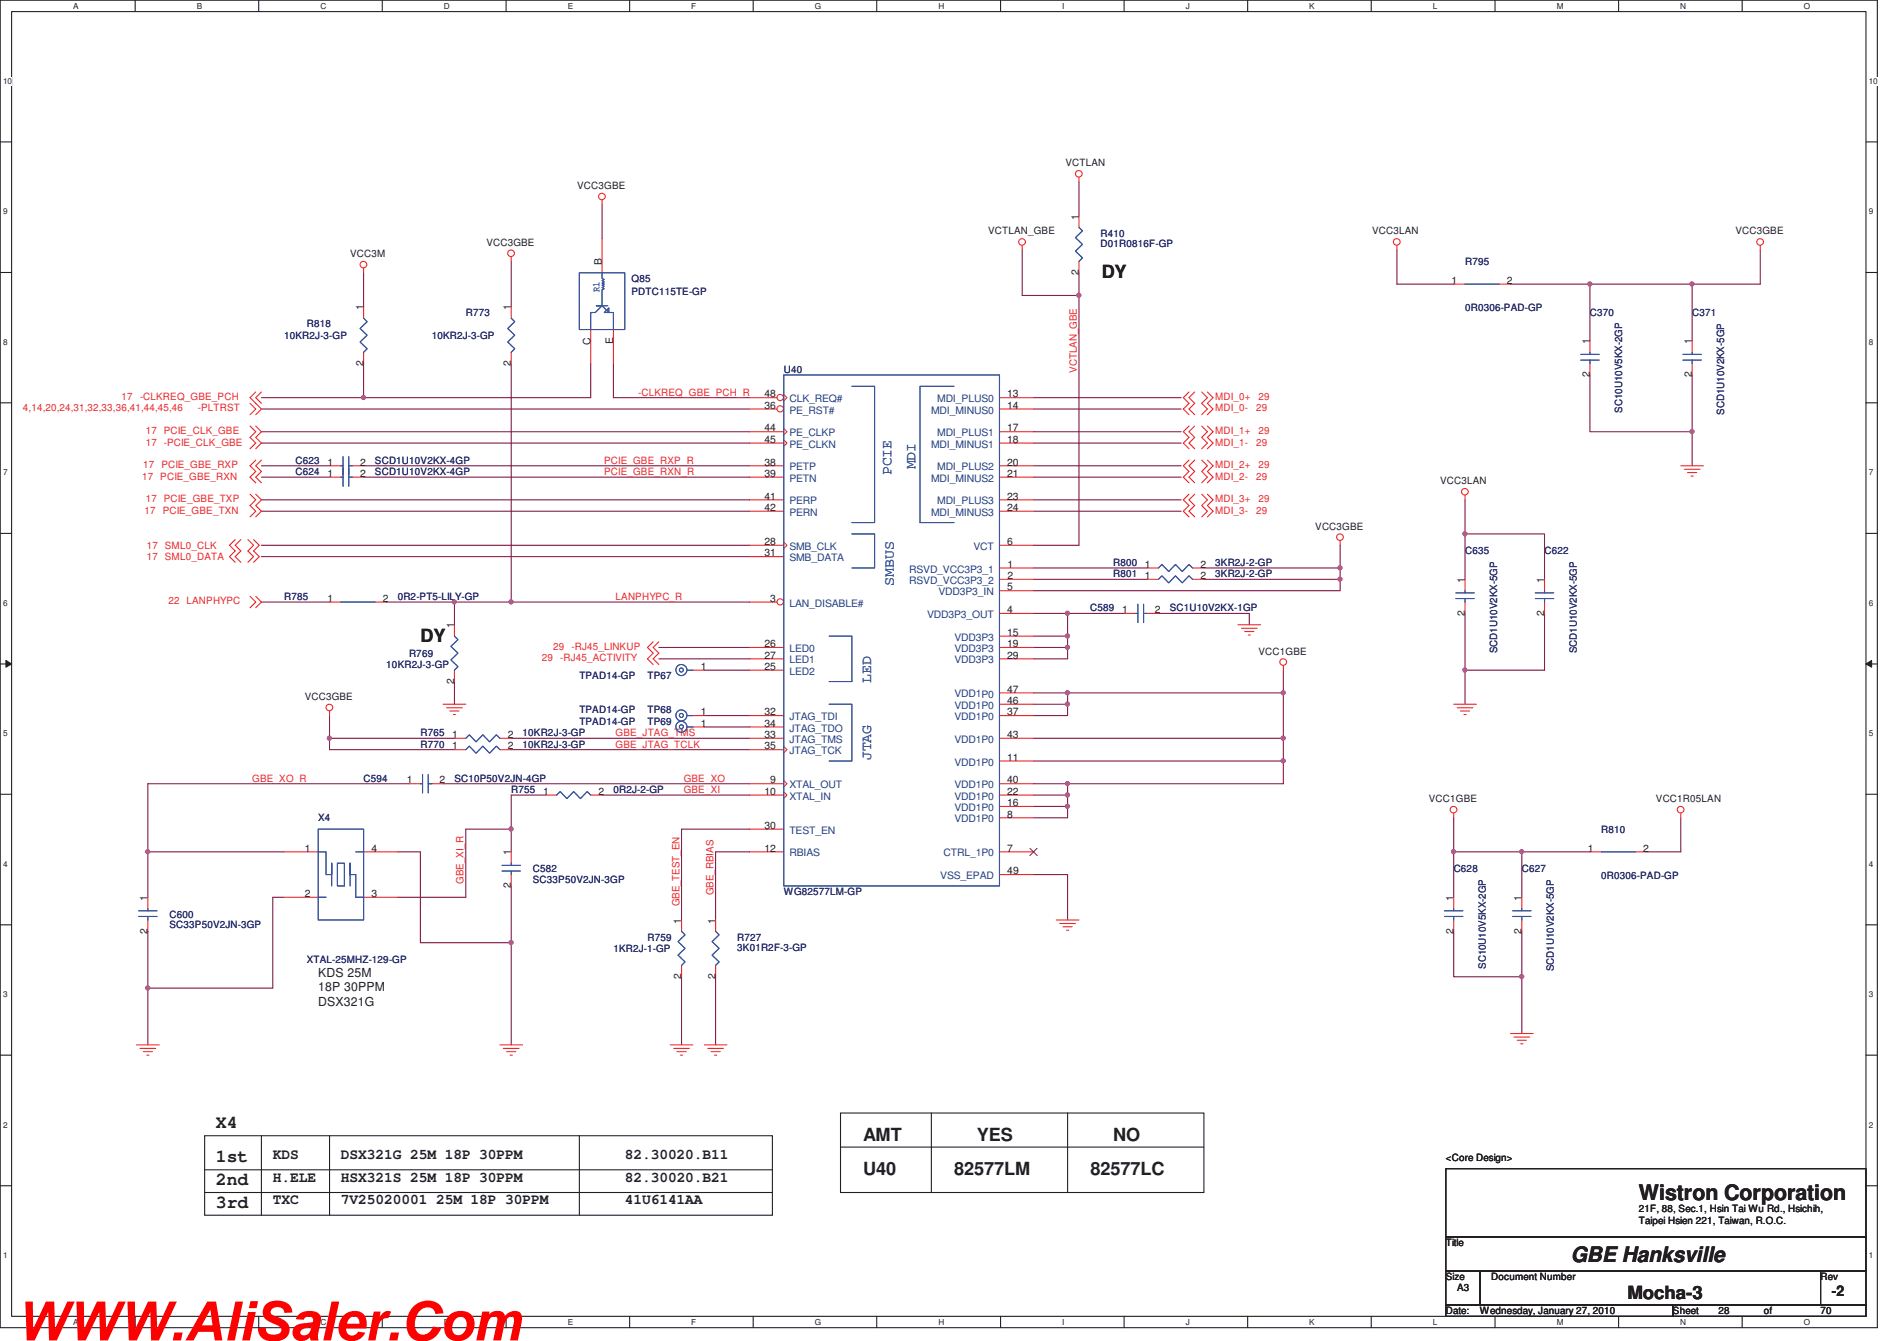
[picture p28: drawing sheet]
<svg xmlns="http://www.w3.org/2000/svg" width="297mm" height="210mm" viewBox="0 0 297 210" stroke-linecap="round" stroke-linejoin="round" font-family="sans-serif">
<defs><g id="words">
<text font-size="8.5" fill="#f00" x="2.5" y="209.9">WWW.AliSaler.Com</text>
<g font-size="3.3" fill="#231f20">
<text x="256.6" y="187.9">Wistron Corporation</text>
<text x="246" y="197.6">GBE Hanksville</text>
</g>
<g font-size="2.8" fill="#231f20">
<text x="172.5" y="43.6">DY</text>
<text x="65.8" y="100.5">DY</text>
<text x="33.8" y="176.7">X4</text>
<text x="135.2" y="178.7">AMT</text>
<text x="152.9" y="178.7">YES</text>
<text x="174.3" y="178.7">NO</text>
<text x="33.8" y="182">1st</text>
<text x="33.8" y="185.5">2nd</text>
<text x="135.2" y="184">U40</text>
<text x="149.4" y="184">82577LM</text>
<text x="170.7" y="184">82577LC</text>
<text x="33.8" y="189.1">3rd</text>
<text x="254.8" y="203.4">Mocha-3</text>
</g>
<g font-size="2.3" fill="#3a53a4">
<text x="139.6" y="74.4" transform="rotate(-90 139.6 74.4)">PCIE</text>
<text x="143.3" y="73.5" transform="rotate(-90 143.3 73.5)">MDI</text>
<text x="140" y="91.8" transform="rotate(-90 140 91.8)">SMBUS</text>
<text x="136.4" y="106.9" transform="rotate(-90 136.4 106.9)">LED</text>
<text x="136.4" y="119" transform="rotate(-90 136.4 119)">JTAG</text>
</g>
<g font-size="2.3" fill="#231f20">
<text x="42.7" y="181.5">KDS</text>
<text x="42.7" y="185">H.ELE</text>
<text x="53.4" y="181.5">DSX321G 25M 18P 30PPM</text>
<text x="53.4" y="185">HSX321S 25M 18P 30PPM</text>
<text x="97.8" y="181.5">82.30020.B11</text>
<text x="97.8" y="185">82.30020.B21</text>
<text x="42.7" y="188.6">TXC</text>
<text x="53.4" y="188.6">7V25020001 25M 18P 30PPM</text>
<text x="97.8" y="188.6">41U6141AA</text>
<text x="286.8" y="202.9">-2</text>
</g>
<g font-size="1.9" fill="#231f20">
<text x="49.8" y="152.9">KDS 25M</text>
<text x="49.8" y="155.2">18P 30PPM</text>
<text x="49.8" y="157.5">DSX321G</text>
</g>
<g font-size="1.6" fill="#231f20">
<text x="90.4" y="29.6">VCC3GBE</text>
<text x="166.8" y="26">VCTLAN</text>
<text x="168.9" y="34.4" transform="rotate(-90 168.9 34.4)">1</text>
<text x="54.8" y="40.3">VCC3M</text>
<text x="76.2" y="38.5">VCC3GBE</text>
<text x="94.2" y="41.5" transform="rotate(-90 94.2 41.5)">B</text>
<text x="154.7" y="36.7">VCTLAN_GBE</text>
<text x="214.8" y="36.7">VCC3LAN</text>
<text x="271.7" y="36.7">VCC3GBE</text>
<text x="168.9" y="43" transform="rotate(-90 168.9 43)">2</text>
<text x="227.3" y="44.4">1</text>
<text x="236" y="44.4">2</text>
<text x="56.9" y="48.6" transform="rotate(-90 56.9 48.6)">1</text>
<text x="80" y="48.6" transform="rotate(-90 80 48.6)">1</text>
<text x="96" y="53.9" transform="rotate(-90 96 53.9)">E</text>
<text x="248.9" y="53.9" transform="rotate(-90 248.9 53.9)">1</text>
<text x="264.9" y="53.9" transform="rotate(-90 264.9 53.9)">1</text>
<text x="56.9" y="57.3" transform="rotate(-90 56.9 57.3)">2</text>
<text x="80" y="57.3" transform="rotate(-90 80 57.3)">2</text>
<text x="92.5" y="54" transform="rotate(-90 92.5 54)">C</text>
<text x="248.9" y="59.1" transform="rotate(-90 248.9 59.1)">2</text>
<text x="264.9" y="59.1" transform="rotate(-90 264.9 59.1)">2</text>
<text x="119.7" y="62.2">48</text>
<text x="119.7" y="64">36</text>
<text x="157.7" y="62.2">13</text>
<text x="157.7" y="64">14</text>
<text x="119.7" y="67.6">44</text>
<text x="119.7" y="69.3">45</text>
<text x="157.7" y="67.6">17</text>
<text x="157.7" y="69.3">18</text>
<text x="51.3" y="74.7">1</text>
<text x="51.3" y="72.9">1</text>
<text x="56.4" y="74.7">2</text>
<text x="56.4" y="72.9">2</text>
<text x="119.7" y="72.9">38</text>
<text x="119.7" y="74.7">39</text>
<text x="157.7" y="72.9">20</text>
<text x="157.7" y="74.7">21</text>
<text x="225.5" y="75.8">VCC3LAN</text>
<text x="119.7" y="78.2">41</text>
<text x="119.7" y="80">42</text>
<text x="157.7" y="78.2">23</text>
<text x="157.7" y="80">24</text>
<text x="205.9" y="82.9">VCC3GBE</text>
<text x="119.7" y="87.1">31</text>
<text x="119.7" y="85.3">28</text>
<text x="157.7" y="85.3">6</text>
<text x="157.7" y="88.9">1</text>
<text x="179.3" y="88.9">1</text>
<text x="188" y="88.9">2</text>
<text x="51.3" y="94.2">1</text>
<text x="59.9" y="94.2">2</text>
<text x="120.6" y="94.2">3</text>
<text x="157.7" y="92.5">5</text>
<text x="157.7" y="90.7">2</text>
<text x="179.3" y="90.7">1</text>
<text x="188" y="90.7">2</text>
<text x="229.4" y="91.3" transform="rotate(-90 229.4 91.3)">1</text>
<text x="241.8" y="91.3" transform="rotate(-90 241.8 91.3)">1</text>
<text x="71.1" y="98.4" transform="rotate(-90 71.1 98.4)">1</text>
<text x="119.7" y="101.3">26</text>
<text x="157.7" y="99.6">15</text>
<text x="157.7" y="101.3">19</text>
<text x="157.7" y="96">4</text>
<text x="175.7" y="96">1</text>
<text x="180.8" y="96">2</text>
<text x="229.4" y="96.4" transform="rotate(-90 229.4 96.4)">2</text>
<text x="241.8" y="96.4" transform="rotate(-90 241.8 96.4)">2</text>
<text x="71.1" y="107.1" transform="rotate(-90 71.1 107.1)">2</text>
<text x="109.7" y="104.9">1</text>
<text x="119.7" y="104.9">25</text>
<text x="119.7" y="103.1">27</text>
<text x="157.7" y="103.1">29</text>
<text x="197.1" y="102.5">VCC1GBE</text>
<text x="47.7" y="109.6">VCC3GBE</text>
<text x="109.7" y="113.8">1</text>
<text x="109.7" y="112">1</text>
<text x="119.7" y="112">32</text>
<text x="119.7" y="113.8">34</text>
<text x="157.7" y="112">37</text>
<text x="157.7" y="110.2">46</text>
<text x="157.7" y="108.5">47</text>
<text x="70.8" y="115.6">1</text>
<text x="70.8" y="117.3">1</text>
<text x="79.5" y="115.6">2</text>
<text x="79.5" y="117.3">2</text>
<text x="119.7" y="115.6">33</text>
<text x="119.7" y="117.3">35</text>
<text x="157.7" y="119.1">11</text>
<text x="157.7" y="115.6">43</text>
<text x="63.7" y="122.7">1</text>
<text x="68.8" y="122.7">2</text>
<text x="85" y="124.5">1</text>
<text x="93.7" y="124.5">2</text>
<text x="119.7" y="124.5">10</text>
<text x="120.6" y="122.7">9</text>
<text x="157.7" y="124.5">22</text>
<text x="157.7" y="122.7">40</text>
<text x="223.7" y="125.6">VCC1GBE</text>
<text x="259.3" y="125.6">VCC1R05LAN</text>
<text x="119.7" y="129.8">30</text>
<text x="157.7" y="128">8</text>
<text x="157.7" y="126.2">16</text>
<text x="47.7" y="133.3">1</text>
<text x="58.2" y="133.3">4</text>
<text x="80" y="133.9" transform="rotate(-90 80 133.9)">1</text>
<text x="119.7" y="133.3">12</text>
<text x="157.7" y="133.3">7</text>
<text x="157.7" y="136.9">49</text>
<text x="248.6" y="133.3">1</text>
<text x="257.3" y="133.3">2</text>
<text x="23.1" y="141.1" transform="rotate(-90 23.1 141.1)">1</text>
<text x="47.7" y="140.5">2</text>
<text x="58.2" y="140.5">3</text>
<text x="80" y="139.1" transform="rotate(-90 80 139.1)">2</text>
<text x="227.6" y="141.1" transform="rotate(-90 227.6 141.1)">1</text>
<text x="238.2" y="141.1" transform="rotate(-90 238.2 141.1)">1</text>
<text x="23.1" y="146.2" transform="rotate(-90 23.1 146.2)">2</text>
<text x="106.7" y="144.6" transform="rotate(-90 106.7 144.6)">1</text>
<text x="112" y="144.6" transform="rotate(-90 112 144.6)">1</text>
<text x="227.6" y="146.2" transform="rotate(-90 227.6 146.2)">2</text>
<text x="238.2" y="146.2" transform="rotate(-90 238.2 146.2)">2</text>
<text x="106.7" y="153.3" transform="rotate(-90 106.7 153.3)">2</text>
<text x="112" y="153.3" transform="rotate(-90 112 153.3)">2</text>
<text x="226.4" y="181.8">&lt;Core Design&gt;</text>
<text x="256.6" y="189.8">21F, 88, Sec.1, Hsin Tai Wu Rd., Hsichih,</text>
<text x="256.6" y="191.6">Taipei Hsien 221, Taiwan, R.O.C.</text>
<text x="226.4" y="195.1">Title</text>
<text x="226.4" y="200.4">Size</text>
<text x="228.2" y="202.2">A3</text>
<text x="233.5" y="200.4">Document Number</text>
<text x="285.1" y="200.4">Rev</text>
<text x="226.4" y="205.8">Date:</text>
<text x="231.7" y="205.8">Wednesday, January 27, 2010</text>
<text x="262" y="205.8">Sheet</text>
<text x="269.1" y="205.8">28</text>
<text x="276.2" y="205.8">of</text>
<text x="285.1" y="205.8">70</text>
</g>
<g font-size="1.6" fill="#2d2d72">
<text x="172.3" y="37">R410</text>
<text x="172.3" y="38.6">D01R0816F-GP</text>
<text x="229.4" y="41.5">R795</text>
<text x="98.9" y="44.2">Q85</text>
<text x="98.9" y="46.3">PDTC115TE-GP</text>
<text x="44.5" y="53">10KR2J-3-GP</text>
<text x="48" y="51.3">R818</text>
<text x="67.6" y="53">10KR2J-3-GP</text>
<text x="72.9" y="49.5">R773</text>
<text x="229.4" y="48.8">0R0306-PAD-GP</text>
<text x="249" y="49.5">C370</text>
<text x="265" y="49.5">C371</text>
<text x="122.7" y="58.4">U40</text>
<text x="254" y="64.6" transform="rotate(-90 254 64.6)">SC10U10V5KX-2GP</text>
<text x="270" y="64.9" transform="rotate(-90 270 64.9)">SCD1U10V2KX-5GP</text>
<text x="46.3" y="74.4">C624</text>
<text x="46.3" y="72.6">C623</text>
<text x="58.7" y="74.4">SCD1U10V2KX-4GP</text>
<text x="58.7" y="72.6">SCD1U10V2KX-4GP</text>
<text x="174.3" y="88.6">R800</text>
<text x="190.3" y="88.6">3KR2J-2-GP</text>
<text x="229.4" y="86.8">C635</text>
<text x="241.8" y="86.8">C622</text>
<text x="44.5" y="93.9">R785</text>
<text x="62.3" y="93.9">0R2-PT5-LILY-GP</text>
<text x="170.7" y="95.7">C589</text>
<text x="174.3" y="90.4">R801</text>
<text x="183.2" y="95.7">SC1U10V2KX-1GP</text>
<text x="190.3" y="90.4">3KR2J-2-GP</text>
<text x="60.5" y="104.6">10KR2J-3-GP</text>
<text x="64" y="102.8">R769</text>
<text x="90.7" y="106.4">TPAD14-GP</text>
<text x="101.4" y="106.4">TP67</text>
<text x="234.4" y="102.3" transform="rotate(-90 234.4 102.3)">SCD1U10V2KX-5GP</text>
<text x="246.9" y="102.3" transform="rotate(-90 246.9 102.3)">SCD1U10V2KX-5GP</text>
<text x="90.7" y="113.5">TPAD14-GP</text>
<text x="90.7" y="111.7">TPAD14-GP</text>
<text x="101.4" y="113.5">TP69</text>
<text x="101.4" y="111.7">TP68</text>
<text x="65.8" y="115.3">R765</text>
<text x="65.8" y="117">R770</text>
<text x="81.8" y="115.3">10KR2J-3-GP</text>
<text x="81.8" y="117">10KR2J-3-GP</text>
<text x="56.9" y="122.4">C594</text>
<text x="71.2" y="122.4">SC10P50V2JN-4GP</text>
<text x="80" y="124.2">R755</text>
<text x="96.1" y="124.2">0R2J-2-GP</text>
<text x="49.8" y="128.6">X4</text>
<text x="250.7" y="130.4">R810</text>
<text x="83.4" y="136.6">C582</text>
<text x="227.6" y="136.6">C628</text>
<text x="238.3" y="136.6">C627</text>
<text x="250.7" y="137.7">0R0306-PAD-GP</text>
<text x="26.5" y="143.7">C600</text>
<text x="83.4" y="138.2">SC33P50V2JN-3GP</text>
<text x="122.7" y="140.2">WG82577LM-GP</text>
<text x="26.5" y="145.3">SC33P50V2JN-3GP</text>
<text x="96.1" y="149.1">1KR2J-1-GP</text>
<text x="101.4" y="147.3">R759</text>
<text x="115.4" y="147.3">R727</text>
<text x="115.4" y="148.9">3K01R2F-3-GP</text>
<text x="48" y="150.8">XTAL-25MHZ-129-GP</text>
<text x="232.7" y="151.7" transform="rotate(-90 232.7 151.7)">SC10U10V5KX-2GP</text>
<text x="243.3" y="152.1" transform="rotate(-90 243.3 152.1)">SCD1U10V2KX-5GP</text>
</g>
<text font-size="1.6" fill="#3a53a4" x="93.8" y="45.7" transform="rotate(-90 93.8 45.7)">R1</text>
<g font-size="1.6" fill="#ec2426">
<text x="168.6" y="58.4" transform="rotate(-90 168.6 58.4)">VCTLAN_GBE</text>
<text x="3.6" y="64.4">4,14,20,24,31,32,33,36,41,44,45,46</text>
<text x="19" y="62.6">17</text>
<text x="21.9" y="62.6">-CLKREQ_GBE_PCH</text>
<text x="31" y="64.4">-PLTRST</text>
<text x="99.9" y="61.9">-CLKREQ_GBE_PCH_R</text>
<text x="190.3" y="62.6">MDI_0+</text>
<text x="190.3" y="64.4">MDI_0-</text>
<text x="196.7" y="64.4">29</text>
<text x="197.1" y="62.7">29</text>
<text x="22.8" y="69.8">17 -PCIE_CLK_GBE</text>
<text x="22.8" y="68">17 PCIE_CLK_GBE</text>
<text x="190.3" y="68">MDI_1+</text>
<text x="190.3" y="69.8">MDI_1-</text>
<text x="196.7" y="69.8">29</text>
<text x="197.1" y="68">29</text>
<text x="22.3" y="75.1">17 PCIE_GBE_RXN</text>
<text x="22.4" y="73.3">17 PCIE_GBE_RXP</text>
<text x="94.6" y="74.4">PCIE_GBE_RXN_R</text>
<text x="94.6" y="72.6">PCIE_GBE_RXP_R</text>
<text x="190.3" y="73.3">MDI_2+</text>
<text x="190.3" y="75.1">MDI_2-</text>
<text x="196.7" y="75.1">29</text>
<text x="197.1" y="73.3">29</text>
<text x="22.6" y="80.4">17</text>
<text x="22.8" y="78.7">17 PCIE_GBE_TXP</text>
<text x="25.5" y="80.4">PCIE_GBE_TXN</text>
<text x="190.3" y="78.7">MDI_3+</text>
<text x="190.3" y="80.4">MDI_3-</text>
<text x="196.7" y="80.4">29</text>
<text x="197.1" y="78.7">29</text>
<text x="23" y="85.9">17 SML0_CLK</text>
<text x="23" y="87.7">17 SML0_DATA</text>
<text x="26.4" y="94.7">22 LANPHYPC</text>
<text x="96.4" y="93.9">LANPHYPC_R</text>
<text x="86.6" y="101.8">29</text>
<text x="89.5" y="101.8">-RJ45_LINKUP</text>
<text x="84.8" y="103.5">29</text>
<text x="87.7" y="103.5">-RJ45_ACTIVITY</text>
<text x="96.4" y="115.3">GBE_JTAG_TMS</text>
<text x="96.4" y="117">GBE_JTAG_TCLK</text>
<text x="39.5" y="122.4">GBE_XO_R</text>
<text x="107.1" y="124.2">GBE_XI</text>
<text x="107.1" y="122.4">GBE_XO</text>
<text x="72.6" y="138.4" transform="rotate(-90 72.6 138.4)">GBE_XI_R</text>
<text x="106.4" y="141.9" transform="rotate(-90 106.4 141.9)">GBE_TEST_EN</text>
<text x="111.7" y="140.2" transform="rotate(-90 111.7 140.2)">GBE_RBIAS</text>
</g>
<g font-size="1.6" fill="#1d437e">
<text x="123.6" y="64.8">PE_RST#</text>
<text x="123.6" y="63">CLK_REQ#</text>
<text x="145.8" y="64.8">MDI_MINUS0</text>
<text x="146.8" y="63">MDI_PLUS0</text>
<text x="123.6" y="68.3">PE_CLKP</text>
<text x="123.6" y="70.1">PE_CLKN</text>
<text x="145.8" y="70.1">MDI_MINUS1</text>
<text x="146.8" y="68.3">MDI_PLUS1</text>
<text x="123.6" y="73.7">PETP</text>
<text x="123.6" y="75.4">PETN</text>
<text x="145.8" y="75.4">MDI_MINUS2</text>
<text x="146.8" y="73.7">MDI_PLUS2</text>
<text x="123.6" y="79">PERP</text>
<text x="123.6" y="80.8">PERN</text>
<text x="145.8" y="80.8">MDI_MINUS3</text>
<text x="146.8" y="79">MDI_PLUS3</text>
<text x="123.6" y="86.1">SMB_CLK</text>
<text x="123.6" y="87.9">SMB_DATA</text>
<text x="142.4" y="89.7">RSVD_VCC3P3_1</text>
<text x="152.4" y="86.1">VCT</text>
<text x="123.6" y="95">LAN_DISABLE#</text>
<text x="142.4" y="91.4">RSVD_VCC3P3_2</text>
<text x="146.9" y="93.2">VDD3P3_IN</text>
<text x="145.2" y="96.8">VDD3P3_OUT</text>
<text x="149.4" y="100.3">VDD3P3</text>
<text x="123.6" y="105.7">LED2</text>
<text x="123.6" y="102.1">LED0</text>
<text x="123.6" y="103.9">LED1</text>
<text x="149.4" y="102.1">VDD3P3</text>
<text x="149.4" y="103.9">VDD3P3</text>
<text x="123.6" y="112.8">JTAG_TDI</text>
<text x="149.4" y="112.8">VDD1P0</text>
<text x="149.4" y="111">VDD1P0</text>
<text x="149.4" y="109.2">VDD1P0</text>
<text x="123.6" y="116.3">JTAG_TMS</text>
<text x="123.6" y="114.6">JTAG_TDO</text>
<text x="123.6" y="118.1">JTAG_TCK</text>
<text x="149.4" y="119.9">VDD1P0</text>
<text x="149.4" y="116.3">VDD1P0</text>
<text x="123.6" y="123.4">XTAL_OUT</text>
<text x="123.6" y="125.2">XTAL_IN</text>
<text x="149.4" y="125.2">VDD1P0</text>
<text x="149.4" y="123.4">VDD1P0</text>
<text x="123.6" y="130.6">TEST_EN</text>
<text x="149.4" y="128.8">VDD1P0</text>
<text x="149.4" y="127">VDD1P0</text>
<text x="123.6" y="134.1">RBIAS</text>
<text x="147.2" y="137.7">VSS_EPAD</text>
<text x="147.7" y="134.1">CTRL_1P0</text>
</g>
<g font-size="1.3" fill="#231f20">
<text x="11.5" y="1.4">A</text>
<text x="30.8" y="1.4">B</text>
<text x="50.2" y="1.4">C</text>
<text x="69.5" y="1.4">D</text>
<text x="88.9" y="1.4">E</text>
<text x="108.2" y="1.4">F</text>
<text x="127.6" y="1.4">G</text>
<text x="146.9" y="1.4">H</text>
<text x="166.3" y="1.4">I</text>
<text x="185.7" y="1.4">J</text>
<text x="205" y="1.4">K</text>
<text x="224.4" y="1.4">L</text>
<text x="243.8" y="1.4">M</text>
<text x="263.1" y="1.4">N</text>
<text x="282.4" y="1.4">O</text>
<text x=".5" y="13.2">10</text>
<text x="292.6" y="13.2">10</text>
<text x=".5" y="33.6">9</text>
<text x="292.6" y="33.6">9</text>
<text x=".5" y="54">8</text>
<text x="292.6" y="54">8</text>
<text x=".5" y="74.4">7</text>
<text x="292.6" y="74.4">7</text>
<text x=".5" y="94.9">6</text>
<text x="292.6" y="94.9">6</text>
<text x=".5" y="115.3">5</text>
<text x="292.6" y="115.3">5</text>
<text x=".5" y="135.7">4</text>
<text x="292.6" y="135.7">4</text>
<text x=".5" y="156.2">3</text>
<text x="292.6" y="156.2">3</text>
<text x=".5" y="176.6">2</text>
<text x="292.6" y="176.6">2</text>
<text x=".5" y="197">1</text>
<text x="292.6" y="197">1</text>
<text x="11.5" y="207.4">A</text>
<text x="30.8" y="207.4">B</text>
<text x="50.2" y="207.4">C</text>
<text x="69.5" y="207.4">D</text>
<text x="88.9" y="207.4">E</text>
<text x="108.2" y="207.4">F</text>
<text x="127.6" y="207.4">G</text>
<text x="146.9" y="207.4">H</text>
<text x="166.3" y="207.4">I</text>
<text x="185.7" y="207.4">J</text>
<text x="205" y="207.4">K</text>
<text x="224.4" y="207.4">L</text>
<text x="243.8" y="207.4">M</text>
<text x="263.1" y="207.4">N</text>
<text x="282.4" y="207.4">O</text>
</g>
</g></defs>
<path d="M0 0h294v207.9h-294zM1.8 1.8h290.4v204.3h-290.4z" fill="none" stroke="#231f20" stroke-width=".17"/>
<g fill="#fff">
<path d="M11.5 .2h.8v1.4h-.8z"/>
<path d="M11.5 206.3h.8v1.4h-.8z"/>
</g>
<path d="M21.2 0v1.8M21.2 206.1v1.8" fill="none" stroke="#231f20" stroke-width=".17"/>
<g fill="#fff">
<path d="M30.8 .2h.8v1.4h-.8z"/>
<path d="M30.8 206.3h.8v1.4h-.8z"/>
</g>
<path d="M40.5 0v1.8M40.5 206.1v1.8" fill="none" stroke="#231f20" stroke-width=".17"/>
<g fill="#fff">
<path d="M50.2 .2h.9v1.4h-.9z"/>
<path d="M50.2 206.3h.9v1.4h-.9z"/>
</g>
<path d="M59.9 0v1.8M59.9 206.1v1.8" fill="none" stroke="#231f20" stroke-width=".17"/>
<g fill="#fff">
<path d="M69.5 .2h.9v1.4h-.9z"/>
<path d="M69.5 206.3h.9v1.4h-.9z"/>
</g>
<path d="M79.2 0v1.8M79.2 206.1v1.8" fill="none" stroke="#231f20" stroke-width=".17"/>
<g fill="#fff">
<path d="M88.9 .2h.8v1.4h-.8z"/>
<path d="M88.9 206.3h.8v1.4h-.8z"/>
</g>
<path d="M98.6 0v1.8M98.6 206.1v1.8" fill="none" stroke="#231f20" stroke-width=".17"/>
<g fill="#fff">
<path d="M108.2 .2h.8v1.4h-.8z"/>
<path d="M108.2 206.3h.8v1.4h-.8z"/>
</g>
<path d="M117.9 0v1.8M117.9 206.1v1.8" fill="none" stroke="#231f20" stroke-width=".17"/>
<g fill="#fff">
<path d="M127.6 .2h1v1.4h-1z"/>
<path d="M127.6 206.3h1v1.4h-1z"/>
</g>
<path d="M137.3 0v1.8M137.3 206.1v1.8" fill="none" stroke="#231f20" stroke-width=".17"/>
<g fill="#fff">
<path d="M146.9 .2h.9v1.4h-.9z"/>
<path d="M146.9 206.3h.9v1.4h-.9z"/>
</g>
<path d="M156.7 0v1.8M156.7 206.1v1.8" fill="none" stroke="#231f20" stroke-width=".17"/>
<g fill="#fff">
<path d="M166.3 .2h.3v1.4h-.3z"/>
<path d="M166.3 206.3h.3v1.4h-.3z"/>
</g>
<path d="M176 0v1.8M176 206.1v1.8" fill="none" stroke="#231f20" stroke-width=".17"/>
<g fill="#fff">
<path d="M185.7 .2h.6v1.4h-.6z"/>
<path d="M185.7 206.3h.6v1.4h-.6z"/>
</g>
<path d="M195.4 0v1.8M195.4 206.1v1.8" fill="none" stroke="#231f20" stroke-width=".17"/>
<g fill="#fff">
<path d="M205 .2h.8v1.4h-.8z"/>
<path d="M205 206.3h.8v1.4h-.8z"/>
</g>
<path d="M214.7 0v1.8M214.7 206.1v1.8" fill="none" stroke="#231f20" stroke-width=".17"/>
<g fill="#fff">
<path d="M224.4 .2h.6v1.4h-.6z"/>
<path d="M224.4 206.3h.6v1.4h-.6z"/>
</g>
<path d="M234.1 0v1.8M234.1 206.1v1.8" fill="none" stroke="#231f20" stroke-width=".17"/>
<g fill="#fff">
<path d="M243.8 .2h.9v1.4h-.9z"/>
<path d="M243.8 206.3h.9v1.4h-.9z"/>
</g>
<path d="M253.4 0v1.8M253.4 206.1v1.8" fill="none" stroke="#231f20" stroke-width=".17"/>
<g fill="#fff">
<path d="M263.1 .2h.9v1.4h-.9z"/>
<path d="M263.1 206.3h.9v1.4h-.9z"/>
</g>
<path d="M272.8 0v1.8M272.8 206.1v1.8" fill="none" stroke="#231f20" stroke-width=".17"/>
<g fill="#fff">
<path d="M282.4 .2h1v1.4h-1z"/>
<path d="M282.4 206.3h1v1.4h-1z"/>
<path d="M.5 12h1.4v1.4h-1.4z"/>
<path d="M292.6 12h1.4v1.4h-1.4z"/>
<path d="M.5 32.4h.7v1.4h-.7z"/>
<path d="M292.6 32.4h.7v1.4h-.7z"/>
</g>
<path d="M0 22.2h1.8M292.2 22.2h1.8" fill="none" stroke="#231f20" stroke-width=".17"/>
<g fill="#fff">
<path d="M.5 52.9h.7v1.4h-.7z"/>
<path d="M292.6 52.9h.7v1.4h-.7z"/>
</g>
<path d="M0 42.7h1.8M292.2 42.7h1.8" fill="none" stroke="#231f20" stroke-width=".17"/>
<g fill="#fff">
<path d="M.5 73.3h.7v1.4h-.7z"/>
<path d="M292.6 73.3h.7v1.4h-.7z"/>
</g>
<path d="M0 63.1h1.8M292.2 63.1h1.8" fill="none" stroke="#231f20" stroke-width=".17"/>
<g fill="#fff">
<path d="M.5 93.7h.7v1.4h-.7z"/>
<path d="M292.6 93.7h.7v1.4h-.7z"/>
</g>
<path d="M0 83.5h1.8M292.2 83.5h1.8" fill="none" stroke="#231f20" stroke-width=".17"/>
<g fill="#fff">
<path d="M.5 114.2h.7v1.4h-.7z"/>
<path d="M292.6 114.2h.7v1.4h-.7z"/>
</g>
<path d="M0 104h1.8M292.2 104h1.8" fill="none" stroke="#231f20" stroke-width=".17"/>
<path d="M.9 103.4l.9 .6-.9 .5z" fill="#231f20"/>
<path d="M.9 103.4l.9 .6-.9 .5z" fill="none" stroke="#231f20" stroke-width=".16"/>
<path d="M292.2 104l.9-.6v1.1z" fill="#231f20"/>
<path d="M292.2 104l.9-.6v1.1z" fill="none" stroke="#231f20" stroke-width=".16"/>
<g fill="#fff">
<path d="M.5 134.6h.7v1.4h-.7z"/>
<path d="M292.6 134.6h.7v1.4h-.7z"/>
</g>
<path d="M0 124.4h1.8M292.2 124.4h1.8" fill="none" stroke="#231f20" stroke-width=".17"/>
<g fill="#fff">
<path d="M.5 155h.7v1.4h-.7z"/>
<path d="M292.6 155h.7v1.4h-.7z"/>
</g>
<path d="M0 144.8h1.8M292.2 144.8h1.8" fill="none" stroke="#231f20" stroke-width=".17"/>
<g fill="#fff">
<path d="M.5 175.4h.7v1.4h-.7z"/>
<path d="M292.6 175.4h.7v1.4h-.7z"/>
</g>
<path d="M0 165.2h1.8M292.2 165.2h1.8" fill="none" stroke="#231f20" stroke-width=".17"/>
<g fill="#fff">
<path d="M.5 195.9h.7v1.4h-.7z"/>
<path d="M292.6 195.9h.7v1.4h-.7z"/>
</g>
<path d="M0 185.7h1.8M292.2 185.7h1.8" fill="none" stroke="#231f20" stroke-width=".17"/>
<path d="M51.6 115.6v1.8" fill="none" stroke="#7f1542" stroke-width=".17"/>
<circle cx="51.6" cy="115.6" r=".32" fill="#b8529f"/>
<circle cx="51.6" cy="115.6" r=".32" fill="none" stroke="#b8529f" stroke-width=".17"/>
<path d="M80 56.9v37.4M218.7 44.5h8.9M161.8 88.9h17.8M103.2 103.2h14.2M238.3 133.4v7.1" fill="none" stroke="#7f1542" stroke-width=".17"/>
<circle cx="80" cy="94.2" r=".32" fill="#b8529f"/>
<circle cx="80" cy="94.2" r=".32" fill="none" stroke="#b8529f" stroke-width=".17"/>
<path d="M23.2 122.7h40.8M80 129.8v3.6M161.8 124.5h5.4" fill="none" stroke="#7f1542" stroke-width=".17"/>
<circle cx="167.1" cy="124.5" r=".32" fill="#b8529f"/>
<circle cx="167.1" cy="124.5" r=".32" fill="none" stroke="#b8529f" stroke-width=".17"/>
<path d="M167.2 96.1h8.9M161.8 112.1h5.4M65.8 133.4v14.2M106.7 129.8h10.7" fill="none" stroke="#7f1542" stroke-width=".17"/>
<circle cx="167.1" cy="96" r=".32" fill="#b8529f"/>
<circle cx="167.1" cy="96" r=".32" fill="none" stroke="#b8529f" stroke-width=".17"/>
<path d="M106.7 152.9v10.7M238.3 145.8v7.1" fill="none" stroke="#7f1542" stroke-width=".17"/>
<circle cx="238.3" cy="152.9" r=".32" fill="#b8529f"/>
<circle cx="238.3" cy="152.9" r=".32" fill="none" stroke="#b8529f" stroke-width=".17"/>
<path d="M209.8 85.4v5.3M161.8 103.2h5.4M23.2 145.8v8.9M42.7 140.5v14.2" fill="none" stroke="#7f1542" stroke-width=".17"/>
<circle cx="23.1" cy="154.7" r=".32" fill="#b8529f"/>
<circle cx="23.1" cy="154.7" r=".32" fill="none" stroke="#b8529f" stroke-width=".17"/>
<path d="M265 58.7v8.9M161.8 85.4h7.1M80 115.6h37.4M227.6 128.1v5.3" fill="none" stroke="#7f1542" stroke-width=".17"/>
<circle cx="227.6" cy="133.4" r=".32" fill="#b8529f"/>
<circle cx="227.6" cy="133.4" r=".32" fill="none" stroke="#b8529f" stroke-width=".17"/>
<path d="M229.4 83.6h12.4v7.1" fill="none" stroke="#7f1542" stroke-width=".17"/>
<circle cx="229.4" cy="83.6" r=".32" fill="#b8529f"/>
<circle cx="229.4" cy="83.6" r=".32" fill="none" stroke="#b8529f" stroke-width=".17"/>
<path d="M40.9 64h76.5M229.4 78.3v5.3M188.5 88.9h21.3M51.6 112.1v3.5h19.6" fill="none" stroke="#7f1542" stroke-width=".17"/>
<circle cx="209.8" cy="88.9" r=".32" fill="#b8529f"/>
<circle cx="209.8" cy="88.9" r=".32" fill="none" stroke="#b8529f" stroke-width=".17"/>
<path d="M23.2 122.7v10.7M257.8 133.4h5.4" fill="none" stroke="#7f1542" stroke-width=".17"/>
<circle cx="23.1" cy="133.4" r=".32" fill="#b8529f"/>
<circle cx="23.1" cy="133.4" r=".32" fill="none" stroke="#b8529f" stroke-width=".17"/>
<path d="M40.9 87.2h76.5M80 117.4h37.4M167.2 110.3v1.8M167.2 122.7v5.4" fill="none" stroke="#7f1542" stroke-width=".17"/>
<circle cx="167.1" cy="110.2" r=".32" fill="#b8529f"/>
<circle cx="167.1" cy="110.2" r=".32" fill="none" stroke="#b8529f" stroke-width=".17"/>
<path d="M249 58.7v8.9h16M96.1 62.3h21.3M40.9 94.3h10.7M80 94.3h37.4M161.8 96.1h5.4M167.2 108.5v1.8M106.7 129.8v14.3M161.8 128.1h5.4M42.7 140.5h1.8M65.8 147.6h14.2" fill="none" stroke="#7f1542" stroke-width=".17"/>
<circle cx="264.9" cy="67.6" r=".32" fill="#b8529f"/>
<circle cx="264.9" cy="67.6" r=".32" fill="none" stroke="#b8529f" stroke-width=".17"/>
<path d="M168.9 46.3v39.1M265 67.6v5.3" fill="none" stroke="#7f1542" stroke-width=".17"/>
<circle cx="168.9" cy="46.2" r=".32" fill="#b8529f"/>
<circle cx="168.9" cy="46.2" r=".32" fill="none" stroke="#b8529f" stroke-width=".17"/>
<path d="M40.9 74.7h10.7M40.9 72.9h10.7M56.9 74.7h60.5M56.9 72.9h60.5M241.8 96.1v8.8h-12.4M44.5 133.4h-21.3v7.1" fill="none" stroke="#7f1542" stroke-width=".17"/>
<circle cx="229.4" cy="104.9" r=".32" fill="#b8529f"/>
<circle cx="229.4" cy="104.9" r=".32" fill="none" stroke="#b8529f" stroke-width=".17"/>
<path d="M60.5 94.3h10.7v3.5M201 119.2v3.5M229.4 104.9v5.4" fill="none" stroke="#7f1542" stroke-width=".17"/>
<circle cx="200.9" cy="119.1" r=".32" fill="#b8529f"/>
<circle cx="200.9" cy="119.1" r=".32" fill="none" stroke="#b8529f" stroke-width=".17"/>
<path d="M201 115.6v3.6" fill="none" stroke="#7f1542" stroke-width=".17"/>
<circle cx="200.9" cy="115.6" r=".32" fill="#b8529f"/>
<circle cx="200.9" cy="115.6" r=".32" fill="none" stroke="#b8529f" stroke-width=".17"/>
<path d="M201 108.5v7.1" fill="none" stroke="#7f1542" stroke-width=".17"/>
<circle cx="200.9" cy="108.5" r=".32" fill="#b8529f"/>
<circle cx="200.9" cy="108.5" r=".32" fill="none" stroke="#b8529f" stroke-width=".17"/>
<path d="M161.8 90.7h17.8M188.5 90.7h21.3M201 104.9v3.6" fill="none" stroke="#7f1542" stroke-width=".17"/>
<circle cx="209.8" cy="90.7" r=".32" fill="#b8529f"/>
<circle cx="209.8" cy="90.7" r=".32" fill="none" stroke="#b8529f" stroke-width=".17"/>
<path d="M94.3 124.5h23.1M238.3 133.4h10.7" fill="none" stroke="#7f1542" stroke-width=".17"/>
<circle cx="238.3" cy="133.4" r=".32" fill="#b8529f"/>
<circle cx="238.3" cy="133.4" r=".32" fill="none" stroke="#b8529f" stroke-width=".17"/>
<path d="M167.2 122.7h33.8" fill="none" stroke="#7f1542" stroke-width=".17"/>
<circle cx="167.1" cy="122.7" r=".32" fill="#b8529f"/>
<circle cx="167.1" cy="122.7" r=".32" fill="none" stroke="#b8529f" stroke-width=".17"/>
<path d="M236.5 44.5h12.5M227.6 145.8v7.1h10.7v8.9" fill="none" stroke="#7f1542" stroke-width=".17"/>
<circle cx="248.9" cy="44.5" r=".32" fill="#b8529f"/>
<circle cx="248.9" cy="44.5" r=".32" fill="none" stroke="#b8529f" stroke-width=".17"/>
<path d="M80 147.6v16" fill="none" stroke="#7f1542" stroke-width=".17"/>
<circle cx="80" cy="147.6" r=".32" fill="#b8529f"/>
<circle cx="80" cy="147.6" r=".32" fill="none" stroke="#b8529f" stroke-width=".17"/>
<path d="M161.8 126.3h5.4" fill="none" stroke="#7f1542" stroke-width=".17"/>
<circle cx="167.1" cy="126.3" r=".32" fill="#b8529f"/>
<circle cx="167.1" cy="126.3" r=".32" fill="none" stroke="#b8529f" stroke-width=".17"/>
<path d="M161.8 101.4h5.4M80 138.7v8.9M161.8 136.9h5.4" fill="none" stroke="#7f1542" stroke-width=".17"/>
<circle cx="167.1" cy="101.4" r=".32" fill="#b8529f"/>
<circle cx="167.1" cy="101.4" r=".32" fill="none" stroke="#b8529f" stroke-width=".17"/>
<path d="M40.9 69.4h76.5M161.8 99.6h5.4v1.8M161.8 108.5h5.4M112.1 133.4h5.3M62.3 140.5h10.6" fill="none" stroke="#7f1542" stroke-width=".17"/>
<circle cx="167.1" cy="99.6" r=".32" fill="#b8529f"/>
<circle cx="167.1" cy="99.6" r=".32" fill="none" stroke="#b8529f" stroke-width=".17"/>
<path d="M56.9 56.9v5.4h-16M161.8 62.3h23.2M161.8 78.3h23.2M161.8 69.4h23.2M161.8 72.9h23.2M161.8 64h23.2M161.8 74.7h23.2M161.8 67.6h23.2M71.2 94.3h8.8M161.8 80h23.2M181.4 96.1h14.2M229.4 83.6v7.1" fill="none" stroke="#7f1542" stroke-width=".17"/>
<circle cx="71.1" cy="94.2" r=".32" fill="#b8529f"/>
<circle cx="71.1" cy="94.2" r=".32" fill="none" stroke="#b8529f" stroke-width=".17"/>
<path d="M265 44.5h-16v8.9" fill="none" stroke="#7f1542" stroke-width=".17"/>
<circle cx="264.9" cy="44.5" r=".32" fill="#b8529f"/>
<circle cx="264.9" cy="44.5" r=".32" fill="none" stroke="#b8529f" stroke-width=".17"/>
<path d="M56.9 62.3h35.6M161.8 92.5h48M51.6 117.4h19.6M71.2 106.7v3.6M103.2 101.4h14.2" fill="none" stroke="#7f1542" stroke-width=".17"/>
<circle cx="56.9" cy="62.2" r=".32" fill="#b8529f"/>
<circle cx="56.9" cy="62.2" r=".32" fill="none" stroke="#b8529f" stroke-width=".17"/>
<path d="M218.7 39.2v5.3M275.6 39.2v5.3M167.2 108.5h33.8M69.4 122.7h48M80 124.5h5.4M161.8 122.7h5.4M227.6 133.4v7.1" fill="none" stroke="#7f1542" stroke-width=".17"/>
<circle cx="167.1" cy="108.5" r=".32" fill="#b8529f"/>
<circle cx="167.1" cy="108.5" r=".32" fill="none" stroke="#b8529f" stroke-width=".17"/>
<path d="M40.9 85.4h76.5M161.8 110.3h5.4M62.3 133.4h3.5M80 129.8h-7.1v10.7M112.1 133.4v10.7M167.2 136.9v7.2" fill="none" stroke="#7f1542" stroke-width=".17"/>
<circle cx="80" cy="129.8" r=".32" fill="#b8529f"/>
<circle cx="80" cy="129.8" r=".32" fill="none" stroke="#b8529f" stroke-width=".17"/>
<g fill="none" stroke="#7f1542" stroke-width=".17">
<path d="M94.3 32v5.4M160.1 39.2v7.1h8.8v-3.6M168.9 28.5v5.3M56.9 42.7v5.3M80 40.9v7.1M92.5 56.9v5.4M96.1 56.9v5.4M275.6 44.5h-10.6v8.9M40.9 67.6h76.5M40.9 78.3h76.5M40.9 80h76.5M167.2 96.1v3.5"/>
<path d="M195.6 96.1v1.7M209.8 90.7v1.8M229.4 96.1v8.8M110.3 104.9h7.1M110.3 112.1h7.1M110.3 113.8h7.1M161.8 115.6h39.2M161.8 119.2h39.2M167.2 101.4v1.8M80 124.5v5.3M227.6 133.4h10.7M263.2 128.1v5.3"/>
<path d="M42.7 154.7h-19.5v8.9M112.1 152.9v10.7"/>
</g>
<g fill="none" stroke="#ec2426" stroke-width=".17">
<path d="M94.3 31.3v.7M160.1 38.4v.8M168.9 27.8v.7M218.7 38.4v.8M275.6 38.4v.8M56.9 42v.7M56.9 48v1.8M56.9 55.2v1.7M80 40.2v.7M80 48v1.8M80 55.2v1.7M227.6 44.5h1.8"/>
<path d="M234.7 44.5h1.8M39.2 63.2l.8 .8-.8 .9M39.2 66.7l.8 .9-.8 .9 .8 .9-.8 .9M39.2 77.4l.8 .9-.8 .9 .8 .8-.8 .9M40 61.4l-.8 .9 1.7 1.7-.9 .9M40 72l-.8 .9 .8 .9-.8 .9 .8 .9M40 66.7l.9 .9-.9 .9 .9 .9-.9 .9M40 77.4l.9 .9-.9 .9 .9 .8-.9 .9M40.9 61.4l-.9 .9 .9 .9M40.9 72l-.9 .9 .9 .9-.9 .9 .9 .9M51.6 74.7h1.8M55.2 74.7h1.7"/>
<path d="M186.2 61.4l-.9 .9 .9 .9-.9 .8 .9 .9M186.2 66.7l-.9 .9 .9 .9-.9 .9 .9 .9M186.2 72l-.9 .9 .9 .9-.9 .9 .9 .9M186.2 77.4l-.9 .9 .9 .9-.9 .8 .9 .9M187.1 61.4l-.9 .9 .9 .9-.9 .8 .9 .9M187.1 66.7l-.9 .9 .9 .9-.9 .9 .9 .9M187.1 72l-.9 .9 .9 .9-.9 .9 .9 .9M187.1 77.4l-.9 .9 .9 .9-.9 .8 .9 .9M188.2 61.4l.9 .9-.9 .9 .9 .8-.9 .9M188.2 66.7l.9 .9-.9 .9 .9 .9-.9 .9M188.2 72l.9 .9-.9 .9 .9 .9-.9 .9M188.2 77.4l.9 .9-.9 .9 .9 .8-.9 .9"/>
<path d="M189.1 61.4l.8 .9-.8 .9 .8 .8-.8 .9M189.1 66.7l.8 .9-.8 .9 .8 .9-.8 .9M189.1 72l.8 .9-.8 .9 .8 .9-.8 .9M189.1 77.4l.8 .9-.8 .9 .8 .8-.8 .9M229.4 77.6v.7M263.2 72.9h3.5M263.7 73.5h2.5M264.2 74h1.5M264.8 74.5h.3M36.8 84.5l-.9 .9 .9 .9-.9 .9 .9 .8M37.7 84.5l-.9 .9 .9 .9-.9 .9 .9 .8M38.8 84.5l.9 .9-.9 .9 .9 .9-.9 .8"/>
<path d="M39.2 93.4l.8 .9-.8 .9M39.7 84.5l.9 .9-.9 .9 .9 .9-.9 .8M40 93.4l.9 .9-.9 .9M71.2 97.8v1.8M156.5 88.9h5.3M156.5 90.7h5.3M176.1 96.1h1.7M179.6 96.1h1.8M193.8 97.8h3.6M194.4 98.4h2.4M194.9 98.9h1.4M195.4 99.4h.4"/>
<path d="M209.8 84.7v.7M51.6 111.3v.8M69.4 110.3h3.5M69.9 110.8h2.5M70.4 111.3h1.5M71 111.9h.3M71.2 115.6h1.7M71.2 104.9v1.8M78.3 115.6h1.7M102.3 100.5l-.9 .9 .9 .9-.9 .9 .9 .9M103.2 100.5l-.9 .9 .9 .9-.9 .9 .9 .9M108.5 104.9h1.8"/>
<path d="M108.5 113.8h1.8M201 104.2v.7M227.6 110.3h3.6M228.2 110.8h2.4M228.7 111.3h1.4M229.2 111.9h.4M44.5 133.4h5.3M56.9 133.4h5.4M227.6 127.3v.8M263.2 127.3v.8M44.5 140.5h5.3M56.9 140.5h5.4"/>
<path d="M112.1 144.1v1.7M112.1 151.2v1.7M165.4 144.1h3.5M165.9 144.6h2.5M166.5 145.1h1.4M167 145.7h.3M238.3 140.5v1.8M238.3 144.1v1.7M21.4 163.6h3.5M21.9 164.2h2.5M22.4 164.7h1.5M23 165.2h.3"/>
<path d="M78.3 163.6h3.5M78.8 164.2h2.5M79.3 164.7h1.5M79.9 165.2h.3M104.9 163.6h3.6M105.5 164.2h2.4M106 164.7h1.4M106.5 165.2h.4M110.3 163.6h3.5M110.8 164.2h2.5M111.3 164.7h1.5M111.9 165.2h.3"/>
<path d="M236.5 161.8h3.6M237.1 162.4h2.4M237.6 162.9h1.4M238.1 163.4h.4"/>
<circle cx="80" cy="39.7" r=".52"/>
<circle cx="94.3" cy="30.8" r=".52"/>
<circle cx="160" cy="37.9" r=".52"/>
<circle cx="168.9" cy="27.2" r=".52"/>
<circle cx="218.7" cy="37.9" r=".52"/>
<circle cx="275.6" cy="37.9" r=".52"/>
<circle cx="56.9" cy="41.4" r=".52"/>
<circle cx="229.4" cy="77" r=".52"/>
<circle cx="209.8" cy="84.1" r=".52"/>
<circle cx="51.6" cy="110.8" r=".52"/>
<circle cx="200.9" cy="103.7" r=".52"/>
<circle cx="227.6" cy="126.8" r=".52"/>
<circle cx="263.2" cy="126.8" r=".52"/>
</g>
<g fill="none" stroke="#231f20" stroke-width=".17">
<path d="M32 177.8h88.9v12.5h-88.9zM40.9 177.8v12.5M51.6 177.8v12.5M90.7 177.8v12.5M131.6 174.3h56.9v12.4h-56.9zM131.6 179.6h56.9M145.8 174.3v12.4M167.2 174.3v12.4M32 183.2h88.9M32 186.7h88.9M226.4 183h65.8v10.7h-65.8zM226.4 193.7h65.8v5.3h-65.8z"/>
<path d="M226.4 199h5.3v5.3h-5.3zM231.7 199h53.4v5.3h-53.4zM285.1 199h7.1v5.3h-7.1zM226.4 204.3h35.6v1.8h-35.6zM262 204.3h30.2v1.8h-30.2z"/>
</g>
<g fill="none" stroke="#3a53a4" stroke-width=".17">
<path d="M56.9 49.8l.6 .6-1.1 1 1.1 1.1-1.1 1 1.1 1.1-.6 .6M80 49.8l.6 .6-1.1 1 1.1 1.1-1.1 1 1.1 1.1-.6 .6M229.4 44.5h5.3M53.4 74.7h.3M53.7 73.3v2.9M54.6 73.3v2.9M54.6 74.7h.6M71.2 99.6l.5 .6-1.1 1 1.1 1.1-1.1 1 1.1 1.1-.5 .5M177.8 96.1h.4M178.2 94.6v2.9M179.1 96.1h.5M179.1 94.6v2.9"/>
<path d="M72.9 115.6l.6-.5 1 1.1 1.1-1.1 1.1 1.1 1-1.1 .6 .5M107.6 104.9h.9M107.6 113.8h.9M49.8 133.4h1.3v3.5h.8v-1.7v3.5M49.8 129.8h7.1v14.3h-7.1zM52.8 135.2h1.1v3.5h-1.1zM54.8 138.7v-3.5v1.7h.9v3.6h1.2M55.7 133.4h1.2M49.8 140.5h1.3M112.1 145.8l.5 .6-1.1 1 1.1 1.1-1.1 1.1 1.1 1-.5 .6M236.9 143.5h2.8M236.9 142.6h2.8"/>
<path d="M238.3 142.3v.3M238.3 143.5v.6"/>
<circle cx="106.7" cy="104.9" r=".32"/>
<circle cx="106.7" cy="113.8" r=".32"/>
<circle cx="106.7" cy="113.8" r=".87"/>
<circle cx="106.7" cy="104.9" r=".87"/>
</g>
<circle cx="122.2" cy="94.2" r=".5" fill="#fff"/>
<g fill="none" stroke="#ec2426" stroke-width=".17">
<path d="M156.5 62.3h5.3M156.5 64h5.3M156.5 67.6h5.3M156.5 69.4h5.3M156.5 72.9h5.3M156.5 74.7h5.3M156.5 78.3h5.3M117.4 94.3h4.3M117.4 85.4h5.3M117.4 87.2h5.3M122.7 84.9l.5 .5-.5 .5M156.5 96.1h5.3"/>
<path d="M156.5 92.5h5.3M156.5 85.4h5.3M156.5 99.6h5.3M156.5 80h5.3M117.4 101.4h5.3M117.4 104.9h5.3M117.4 103.2h5.3M117.4 112.1h5.3M117.4 115.6h5.3M117.4 113.8h5.3M117.4 117.4h5.3M122.7 116.9l.5 .5-.5 .5"/>
<path d="M156.5 119.2h5.3M156.5 101.4h5.3M156.5 103.2h5.3M117.4 133.4h5.3M117.4 122.7h5.3M117.4 124.5h5.3M117.4 129.8h5.3M122.7 122.2l.5 .5-.5 .5M122.7 124l.5 .5-.5 .5M156.5 133.4h5.3M156.5 128.1h5.3M156.5 124.5h5.3"/>
<path d="M156.5 126.3h5.3"/>
<circle cx="122.2" cy="94.2" r=".5"/>
</g>
<path d="M161.3 132.8l1.1 1.2M162.4 132.8l-1.2 1.2" fill="none" stroke="#7f431c" stroke-width=".16"/>
<circle cx="122.2" cy="64" r=".5" fill="#fff"/>
<g fill="none" stroke="#ec2426" stroke-width=".17">
<path d="M117.4 64h4.3M117.4 72.9h5.3M117.4 74.7h5.3M117.4 78.3h5.3M117.4 67.6h5.3M117.4 69.4h5.3M122.7 67.1l.5 .5-.5 .5M122.7 68.9l.5 .5-.5 .5M122.7 61.8l.5 .5-.5 .5M117.4 80h5.3M156.5 112.1h5.3M156.5 115.6h5.3"/>
<path d="M156.5 110.3h5.3M156.5 108.5h5.3M156.5 122.7h5.3"/>
<circle cx="122.2" cy="64" r=".5"/>
</g>
<circle cx="122.2" cy="62.2" r=".5" fill="#fff"/>
<g fill="none" stroke="#ec2426" stroke-width=".17">
<path d="M94.3 37.4v5.3M168.9 33.8v1.8M92.5 51.6v5.3M96.1 51.6v5.3M168.9 40.9v1.8M249 53.4v1.8M249 56.9v1.8M265 53.4v1.8M265 56.9v1.8M51.6 72.9h1.8M55.2 72.9h1.7M117.4 62.3h4.3"/>
<path d="M51.6 94.3h1.8M58.7 94.3h1.8M179.6 90.7h1.8M179.6 88.9h1.8M186.7 90.7h1.8M186.7 88.9h1.8M229.4 90.7v1.8M229.4 94.3v1.8M241.8 90.7v1.8M241.8 94.3v1.8M71.2 117.4h1.7M78.3 117.4h1.7"/>
<path d="M108.5 112.1h1.8M64 122.7h1.8M67.6 122.7h1.8M80 133.4v1.8M80 136.9v1.8M85.4 124.5h1.8M92.5 124.5h1.8M156.5 136.9h5.3M249 133.4h1.7M256.1 133.4h1.7M23.2 140.5v1.8M23.2 144.1v1.7"/>
<path d="M106.7 144.1v1.7M106.7 151.2v1.7M227.6 140.5v1.8M227.6 144.1v1.7"/>
<circle cx="122.2" cy="62.2" r=".5"/>
</g>
<g fill="none" stroke="#3a53a4" stroke-width=".17">
<path d="M168.9 35.6l.6 .5-1.1 1.1 1.1 1.1-1.1 1 1.1 1.1-.6 .5M90.7 42.7h7.1v8.9h-7.1zM92.5 51.6v-2.7h.7l1.1-1 1 1h.8v2.7M94.3 42.7v.9l.3 .2-.3 .1 .3 .3-.3 .1 .3 .2-.3 .2 .3 .1-.3 .2 .3 .2-.3 .2v2.5h-.9h1.8M94.6 48.9l.7-.7v.7zM122.7 58.7h33.8v80h-33.8zM247.5 56.4h2.9M247.5 55.5h2.9M249 55.2v.3M249 56.4v.5M263.5 55.5h2.9M263.5 56.4h2.9"/>
<path d="M265 55.2v.3M265 56.4v.5M53.4 72.9h.3M53.7 71.5v2.9M54.6 71.5v2.9M54.6 72.9h.6M133.4 60.5h3.5v21.3h-3.5M149.4 60.5h-5.3v21.3h5.3M53.4 94.3h5.3M129.8 99.6h3.6v7.1h-3.6M133.4 83.6h3.5v5.3h-3.5M181.4 90.7l.5-.5 1.1 1.1 1.1-1.1 1 1.1 1.1-1.1 .5 .5"/>
<path d="M181.4 88.9l.5-.5 1.1 1.1 1.1-1.1 1 1.1 1.1-1.1 .5 .5M228 93.7h2.8M228 92.8h2.8M229.4 92.5v.3M229.4 93.7v.6M240.4 92.8h2.9M240.4 93.7h2.9M241.8 92.5v.3M241.8 93.7v.6M72.9 117.4l.6-.6 1 1.1 1.1-1.1 1.1 1.1 1-1.1 .6 .6M107.6 112.1h.9M129.8 110.3h3.6v8.9h-3.6"/>
<path d="M65.8 122.7h.4M66.2 121.3v2.9M67.1 122.7h.5M67.1 121.3v2.9M78.6 135.5h2.9M78.6 136.4h2.9M80 135.2v.3M80 136.4v.5M87.2 124.5l.5-.6 1.1 1.1 1-1.1 1.1 1.1 1-1.1 .6 .6M250.7 133.4h5.4M21.7 142.6h2.9M21.7 143.5h2.9"/>
<path d="M23.2 142.3v.3M23.2 143.5v.6M106.7 145.8l.6 .6-1.1 1 1.1 1.1-1.1 1.1 1.1 1-.6 .6M226.2 143.5h2.9M226.2 142.6h2.9M227.6 142.3v.3M227.6 143.5v.6"/>
<circle cx="106.7" cy="112" r=".32"/>
<circle cx="106.7" cy="112" r=".87"/>
</g>
<circle cx="51.6" cy="115.6" r=".32" fill="#b8529f"/>
<circle cx="51.6" cy="115.6" r=".32" fill="none" stroke="#b8529f" stroke-width=".17"/>
<circle cx="80" cy="94.2" r=".32" fill="#b8529f"/>
<circle cx="80" cy="94.2" r=".32" fill="none" stroke="#b8529f" stroke-width=".17"/>
<circle cx="167.1" cy="124.5" r=".32" fill="#b8529f"/>
<circle cx="167.1" cy="124.5" r=".32" fill="none" stroke="#b8529f" stroke-width=".17"/>
<circle cx="167.1" cy="96" r=".32" fill="#b8529f"/>
<circle cx="167.1" cy="96" r=".32" fill="none" stroke="#b8529f" stroke-width=".17"/>
<circle cx="238.3" cy="152.9" r=".32" fill="#b8529f"/>
<circle cx="238.3" cy="152.9" r=".32" fill="none" stroke="#b8529f" stroke-width=".17"/>
<circle cx="23.1" cy="154.7" r=".32" fill="#b8529f"/>
<circle cx="23.1" cy="154.7" r=".32" fill="none" stroke="#b8529f" stroke-width=".17"/>
<circle cx="227.6" cy="133.4" r=".32" fill="#b8529f"/>
<circle cx="227.6" cy="133.4" r=".32" fill="none" stroke="#b8529f" stroke-width=".17"/>
<circle cx="229.4" cy="83.6" r=".32" fill="#b8529f"/>
<circle cx="229.4" cy="83.6" r=".32" fill="none" stroke="#b8529f" stroke-width=".17"/>
<circle cx="209.8" cy="88.9" r=".32" fill="#b8529f"/>
<circle cx="209.8" cy="88.9" r=".32" fill="none" stroke="#b8529f" stroke-width=".17"/>
<circle cx="23.1" cy="133.4" r=".32" fill="#b8529f"/>
<circle cx="23.1" cy="133.4" r=".32" fill="none" stroke="#b8529f" stroke-width=".17"/>
<circle cx="167.1" cy="110.2" r=".32" fill="#b8529f"/>
<circle cx="167.1" cy="110.2" r=".32" fill="none" stroke="#b8529f" stroke-width=".17"/>
<circle cx="264.9" cy="67.6" r=".32" fill="#b8529f"/>
<circle cx="264.9" cy="67.6" r=".32" fill="none" stroke="#b8529f" stroke-width=".17"/>
<circle cx="168.9" cy="46.2" r=".32" fill="#b8529f"/>
<circle cx="168.9" cy="46.2" r=".32" fill="none" stroke="#b8529f" stroke-width=".17"/>
<circle cx="229.4" cy="104.9" r=".32" fill="#b8529f"/>
<circle cx="229.4" cy="104.9" r=".32" fill="none" stroke="#b8529f" stroke-width=".17"/>
<circle cx="200.9" cy="119.1" r=".32" fill="#b8529f"/>
<circle cx="200.9" cy="119.1" r=".32" fill="none" stroke="#b8529f" stroke-width=".17"/>
<circle cx="200.9" cy="115.6" r=".32" fill="#b8529f"/>
<circle cx="200.9" cy="115.6" r=".32" fill="none" stroke="#b8529f" stroke-width=".17"/>
<circle cx="200.9" cy="108.5" r=".32" fill="#b8529f"/>
<circle cx="200.9" cy="108.5" r=".32" fill="none" stroke="#b8529f" stroke-width=".17"/>
<circle cx="209.8" cy="90.7" r=".32" fill="#b8529f"/>
<circle cx="209.8" cy="90.7" r=".32" fill="none" stroke="#b8529f" stroke-width=".17"/>
<circle cx="238.3" cy="133.4" r=".32" fill="#b8529f"/>
<circle cx="238.3" cy="133.4" r=".32" fill="none" stroke="#b8529f" stroke-width=".17"/>
<circle cx="167.1" cy="122.7" r=".32" fill="#b8529f"/>
<circle cx="167.1" cy="122.7" r=".32" fill="none" stroke="#b8529f" stroke-width=".17"/>
<circle cx="248.9" cy="44.5" r=".32" fill="#b8529f"/>
<circle cx="248.9" cy="44.5" r=".32" fill="none" stroke="#b8529f" stroke-width=".17"/>
<circle cx="80" cy="147.6" r=".32" fill="#b8529f"/>
<circle cx="80" cy="147.6" r=".32" fill="none" stroke="#b8529f" stroke-width=".17"/>
<circle cx="167.1" cy="126.3" r=".32" fill="#b8529f"/>
<circle cx="167.1" cy="126.3" r=".32" fill="none" stroke="#b8529f" stroke-width=".17"/>
<circle cx="167.1" cy="101.4" r=".32" fill="#b8529f"/>
<circle cx="167.1" cy="101.4" r=".32" fill="none" stroke="#b8529f" stroke-width=".17"/>
<circle cx="167.1" cy="99.6" r=".32" fill="#b8529f"/>
<circle cx="167.1" cy="99.6" r=".32" fill="none" stroke="#b8529f" stroke-width=".17"/>
<circle cx="71.1" cy="94.2" r=".32" fill="#b8529f"/>
<circle cx="71.1" cy="94.2" r=".32" fill="none" stroke="#b8529f" stroke-width=".17"/>
<circle cx="264.9" cy="44.5" r=".32" fill="#b8529f"/>
<circle cx="264.9" cy="44.5" r=".32" fill="none" stroke="#b8529f" stroke-width=".17"/>
<circle cx="56.9" cy="62.2" r=".32" fill="#b8529f"/>
<circle cx="56.9" cy="62.2" r=".32" fill="none" stroke="#b8529f" stroke-width=".17"/>
<circle cx="167.1" cy="108.5" r=".32" fill="#b8529f"/>
<circle cx="167.1" cy="108.5" r=".32" fill="none" stroke="#b8529f" stroke-width=".17"/>
<circle cx="80" cy="129.8" r=".32" fill="#b8529f"/>
<circle cx="80" cy="129.8" r=".32" fill="none" stroke="#b8529f" stroke-width=".17"/>
<use href="#words"/>
</svg>
